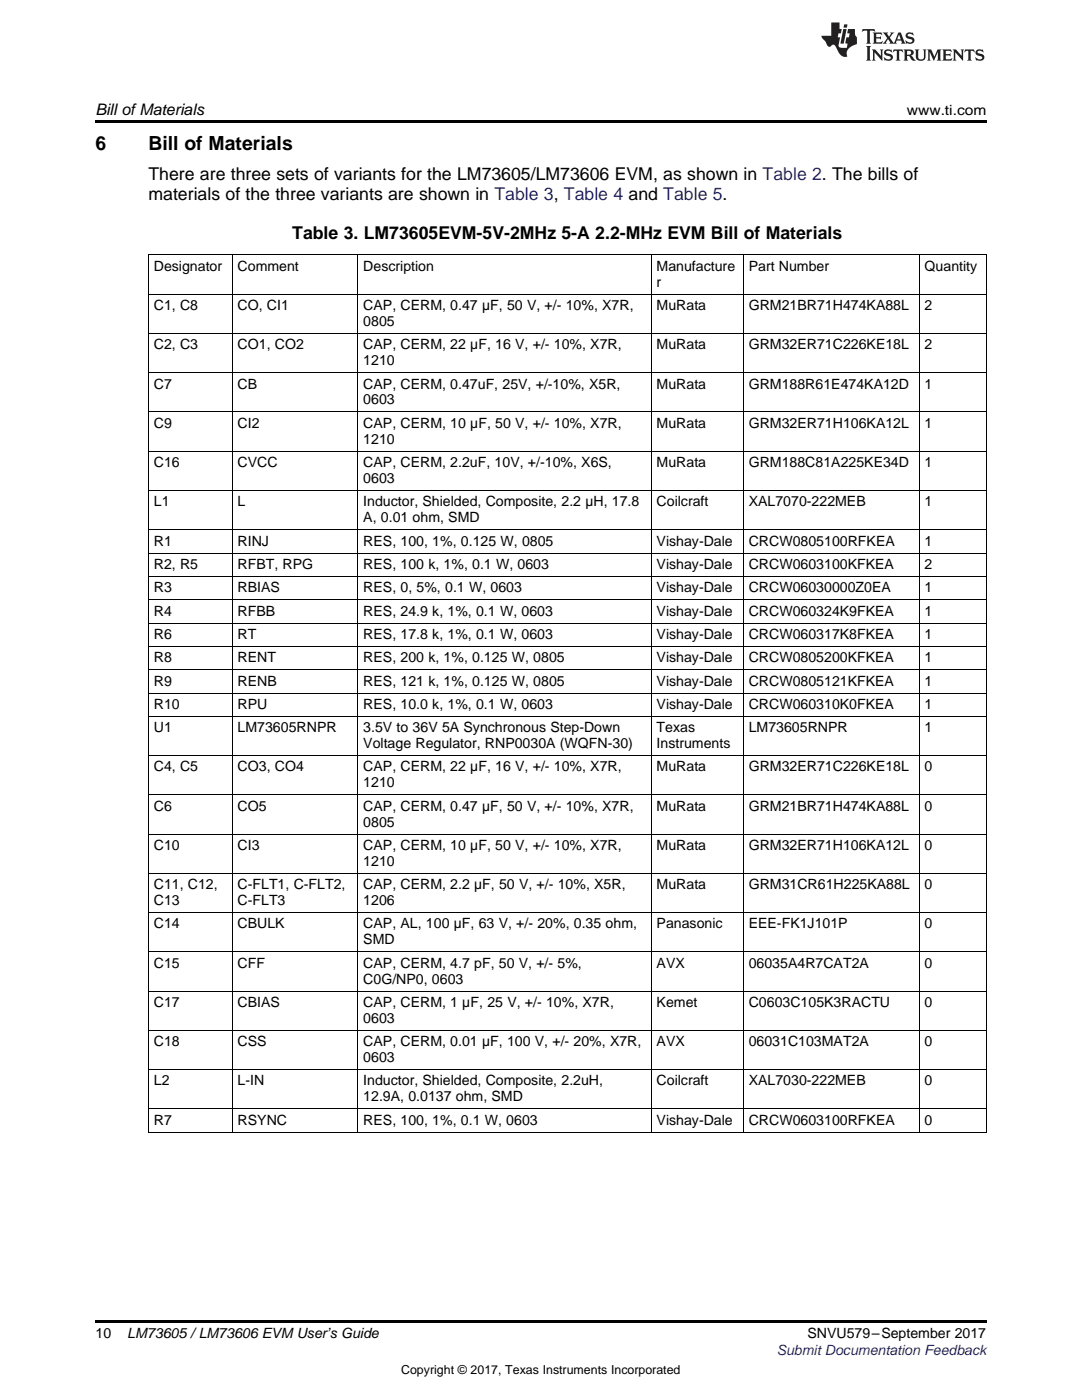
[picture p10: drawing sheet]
<svg xmlns="http://www.w3.org/2000/svg" width="216mm" height="279mm" viewBox="0 0 216 279" stroke-linecap="round" stroke-linejoin="round" font-family="sans-serif">
<defs><g id="words">
<g font-size="3.9">
<text x="19" y="30">6</text>
<text x="29.6" y="30">Bill of Materials</text>
</g>
<g font-size="3.5">
<text x="29.6" y="36">There are three sets of variants for the LM73605/LM73606 EVM, as shown in Table 2. The bills of</text>
<text x="29.6" y="39.9">materials of the three variants are shown in Table 3, Table 4 and Table 5.</text>
<text x="58.3" y="47.6">Table 3. LM73605EVM-5V-2MHz 5-A 2.2-MHz EVM Bill of Materials</text>
</g>
<text font-size="3.2" x="19" y="23">Bill ofMaterials</text>
<g font-size="2.8">
<text x="181" y="23">www.ti.com</text>
<text x="30.7" y="54">Designator</text>
<text x="47.4" y="54">Comment</text>
<text x="72.5" y="54">Description</text>
<text x="131" y="54">Manufacture</text>
<text x="131" y="57.2">r</text>
<text x="149.4" y="54">Part Number</text>
<text x="184.5" y="54">Quantity</text>
<text x="30.7" y="61.9">C1, C8</text>
<text x="47.4" y="61.9">CO, CI1</text>
<text x="72.5" y="61.9">CAP, CERM, 0.47 µF, 50 V, +/- 10%, X7R,</text>
<text x="72.5" y="65.1">0805</text>
<text x="131" y="61.9">MuRata</text>
<text x="149.4" y="61.9">GRM21BR71H474KA88L</text>
<text x="184.5" y="61.9">2</text>
<text x="30.7" y="69.7">C2, C3</text>
<text x="47.4" y="69.7">CO1, CO2</text>
<text x="72.5" y="69.7">CAP, CERM, 22 µF, 16 V, +/- 10%, X7R,</text>
<text x="131" y="69.7">MuRata</text>
<text x="149.4" y="69.7">GRM32ER71C226KE18L</text>
<text x="184.5" y="69.7">2</text>
<text x="30.7" y="77.5">C7</text>
<text x="47.4" y="77.5">CB</text>
<text x="72.5" y="72.9">1210</text>
<text x="72.5" y="77.5">CAP, CERM, 0.47uF, 25V, +/-10%, X5R,</text>
<text x="131" y="77.5">MuRata</text>
<text x="149.4" y="77.5">GRM188R61E474KA12D</text>
<text x="184.5" y="77.5">1</text>
<text x="72.5" y="80.7">0603</text>
<text x="30.7" y="85.4">C9</text>
<text x="47.4" y="85.4">CI2</text>
<text x="72.5" y="85.4">CAP, CERM, 10 µF, 50 V, +/- 10%, X7R,</text>
<text x="72.5" y="88.5">1210</text>
<text x="131" y="85.4">MuRata</text>
<text x="149.4" y="85.4">GRM32ER71H106KA12L</text>
<text x="184.5" y="85.4">1</text>
<text x="30.7" y="93.2">C16</text>
<text x="47.4" y="93.2">CVCC</text>
<text x="72.5" y="93.2">CAP, CERM, 2.2uF, 10V, +/-10%, X6S,</text>
<text x="131" y="93.2">MuRata</text>
<text x="149.4" y="93.2">GRM188C81A225KE34D</text>
<text x="184.5" y="93.2">1</text>
<text x="30.7" y="101">L1</text>
<text x="47.4" y="101">L</text>
<text x="72.5" y="96.4">0603</text>
<text x="72.5" y="101">Inductor, Shielded, Composite, 2.2 µH, 17.8</text>
<text x="131" y="101">Coilcraft</text>
<text x="149.4" y="101">XAL7070-222MEB</text>
<text x="184.5" y="101">1</text>
<text x="72.5" y="104.2">A, 0.01 ohm, SMD</text>
<text x="30.7" y="108.9">R1</text>
<text x="30.7" y="113.5">R2, R5</text>
<text x="47.4" y="108.9">RINJ</text>
<text x="47.4" y="113.5">RFBT, RPG</text>
<text x="72.5" y="108.9">RES, 100, 1%, 0.125 W, 0805</text>
<text x="72.5" y="113.5">RES, 100 k, 1%, 0.1 W, 0603</text>
<text x="131" y="108.9">Vishay-Dale</text>
<text x="131" y="113.5">Vishay-Dale</text>
<text x="149.4" y="108.9">CRCW0805100RFKEA</text>
<text x="149.4" y="113.5">CRCW0603100KFKEA</text>
<text x="184.5" y="108.9">1</text>
<text x="184.5" y="113.5">2</text>
<text x="30.7" y="118.2">R3</text>
<text x="47.4" y="118.2">RBIAS</text>
<text x="72.5" y="118.2">RES, 0, 5%, 0.1 W, 0603</text>
<text x="131" y="118.2">Vishay-Dale</text>
<text x="149.4" y="118.2">CRCW06030000Z0EA</text>
<text x="184.5" y="118.2">1</text>
<text x="30.7" y="122.8">R4</text>
<text x="47.4" y="122.8">RFBB</text>
<text x="72.5" y="122.8">RES, 24.9 k, 1%, 0.1 W, 0603</text>
<text x="131" y="122.8">Vishay-Dale</text>
<text x="149.4" y="122.8">CRCW060324K9FKEA</text>
<text x="184.5" y="122.8">1</text>
<text x="30.7" y="127.5">R6</text>
<text x="47.4" y="127.5">RT</text>
<text x="72.5" y="127.5">RES, 17.8 k, 1%, 0.1 W, 0603</text>
<text x="131" y="127.5">Vishay-Dale</text>
<text x="149.4" y="127.5">CRCW060317K8FKEA</text>
<text x="184.5" y="127.5">1</text>
<text x="30.7" y="132.2">R8</text>
<text x="30.7" y="136.8">R9</text>
<text x="47.4" y="132.2">RENT</text>
<text x="47.4" y="136.8">RENB</text>
<text x="72.5" y="132.2">RES, 200 k, 1%, 0.125 W, 0805</text>
<text x="72.5" y="136.8">RES, 121 k, 1%, 0.125 W, 0805</text>
<text x="131" y="132.2">Vishay-Dale</text>
<text x="131" y="136.8">Vishay-Dale</text>
<text x="149.4" y="132.2">CRCW0805200KFKEA</text>
<text x="149.4" y="136.8">CRCW0805121KFKEA</text>
<text x="184.5" y="132.2">1</text>
<text x="184.5" y="136.8">1</text>
<text x="30.7" y="141.5">R10</text>
<text x="47.4" y="141.5">RPU</text>
<text x="72.5" y="141.5">RES, 10.0 k, 1%, 0.1 W, 0603</text>
<text x="131" y="141.5">Vishay-Dale</text>
<text x="149.4" y="141.5">CRCW060310K0FKEA</text>
<text x="184.5" y="141.5">1</text>
<text x="30.7" y="146.1">U1</text>
<text x="47.4" y="146.1">LM73605RNPR</text>
<text x="72.5" y="146.1">3.5V to 36V 5A Synchronous Step-Down</text>
<text x="72.5" y="149.3">Voltage Regulator, RNP0030A (WQFN-30)</text>
<text x="131" y="146.1">Texas</text>
<text x="131" y="149.3">Instruments</text>
<text x="149.4" y="146.1">LM73605RNPR</text>
<text x="184.5" y="146.1">1</text>
<text x="30.7" y="154">C4, C5</text>
<text x="47.4" y="154">CO3, CO4</text>
<text x="72.5" y="154">CAP, CERM, 22 µF, 16 V, +/- 10%, X7R,</text>
<text x="131" y="154">MuRata</text>
<text x="149.4" y="154">GRM32ER71C226KE18L</text>
<text x="184.5" y="154">0</text>
<text x="30.7" y="161.8">C6</text>
<text x="47.4" y="161.8">CO5</text>
<text x="72.5" y="157.1">1210</text>
<text x="72.5" y="161.8">CAP, CERM, 0.47 µF, 50 V, +/- 10%, X7R,</text>
<text x="131" y="161.8">MuRata</text>
<text x="149.4" y="161.8">GRM21BR71H474KA88L</text>
<text x="184.5" y="161.8">0</text>
<text x="72.5" y="165">0805</text>
<text x="30.7" y="169.6">C10</text>
<text x="47.4" y="169.6">CI3</text>
<text x="72.5" y="169.6">CAP, CERM, 10 µF, 50 V, +/- 10%, X7R,</text>
<text x="72.5" y="172.8">1210</text>
<text x="131" y="169.6">MuRata</text>
<text x="149.4" y="169.6">GRM32ER71H106KA12L</text>
<text x="184.5" y="169.6">0</text>
<text x="30.7" y="177.4">C11, C12,</text>
<text x="47.4" y="177.4">C-FLT1, C-FLT2,</text>
<text x="72.5" y="177.4">CAP, CERM, 2.2 µF, 50 V, +/- 10%, X5R,</text>
<text x="131" y="177.4">MuRata</text>
<text x="149.4" y="177.4">GRM31CR61H225KA88L</text>
<text x="184.5" y="177.4">0</text>
<text x="30.7" y="180.6">C13</text>
<text x="30.7" y="185.3">C14</text>
<text x="47.4" y="180.6">C-FLT3</text>
<text x="47.4" y="185.3">CBULK</text>
<text x="72.5" y="180.6">1206</text>
<text x="72.5" y="185.3">CAP, AL, 100 µF, 63 V, +/- 20%, 0.35 ohm,</text>
<text x="131" y="185.3">Panasonic</text>
<text x="149.4" y="185.3">EEE-FK1J101P</text>
<text x="184.5" y="185.3">0</text>
<text x="72.5" y="188.5">SMD</text>
<text x="30.7" y="193.1">C15</text>
<text x="47.4" y="193.1">CFF</text>
<text x="72.5" y="193.1">CAP, CERM, 4.7 pF, 50 V, +/- 5%,</text>
<text x="72.5" y="196.3">C0G/NP0, 0603</text>
<text x="131" y="193.1">AVX</text>
<text x="149.4" y="193.1">06035A4R7CAT2A</text>
<text x="184.5" y="193.1">0</text>
<text x="30.7" y="200.9">C17</text>
<text x="47.4" y="200.9">CBIAS</text>
<text x="72.5" y="200.9">CAP, CERM, 1 µF, 25 V, +/- 10%, X7R,</text>
<text x="131" y="200.9">Kemet</text>
<text x="149.4" y="200.9">C0603C105K3RACTU</text>
<text x="184.5" y="200.9">0</text>
<text x="30.7" y="208.8">C18</text>
<text x="47.4" y="208.8">CSS</text>
<text x="72.5" y="204.1">0603</text>
<text x="72.5" y="208.8">CAP, CERM, 0.01 µF, 100 V, +/- 20%, X7R,</text>
<text x="131" y="208.8">AVX</text>
<text x="149.4" y="208.8">06031C103MAT2A</text>
<text x="184.5" y="208.8">0</text>
<text x="72.5" y="211.9">0603</text>
<text x="30.7" y="216.6">L2</text>
<text x="47.4" y="216.6">L-IN</text>
<text x="72.5" y="216.6">Inductor, Shielded, Composite, 2.2uH,</text>
<text x="72.5" y="219.8">12.9A, 0.0137 ohm, SMD</text>
<text x="131" y="216.6">Coilcraft</text>
<text x="149.4" y="216.6">XAL7030-222MEB</text>
<text x="184.5" y="216.6">0</text>
<text x="30.7" y="224.4">R7</text>
<text x="47.4" y="224.4">RSYNC</text>
<text x="72.5" y="224.4">RES, 100, 1%, 0.1 W, 0603</text>
<text x="131" y="224.4">Vishay-Dale</text>
<text x="149.4" y="224.4">CRCW0603100RFKEA</text>
<text x="184.5" y="224.4">0</text>
<text x="19" y="267">10</text>
<text x="25.4" y="267.1">LM73605 /LM73606 EVM User’s Guide</text>
<text x="161.1" y="267.1">SNVU579–September 2017</text>
</g>
<text font-size="2.8" fill="#00f" x="155" y="270.4">Submit Documentation Feedback</text>
<text font-size="2.5" x="80" y="274.2">Copyright © 2017, Texas Instruments Incorporated</text>
</g></defs>
<path d="M19 24h177.8v.6h-177.8zM19 263.5h177.8v.6h-177.8z" fill="#000"/>
<g fill="none" stroke="#000" stroke-width=".2">
<path d="M29.6 58.7h167.2M29.6 50.9h167.2M29.7 50.9v175.1M46.3 50.9v175.1M71.4 50.9v175.1M129.9 50.9v175.1M148.3 50.9v175.1M183.4 50.9v175.1M196.8 50.9v175.1M29.6 74.4h167.2M29.6 66.6h167.2M29.6 97.9h167.2"/>
<path d="M29.6 90h167.2M29.6 82.2h167.2M29.6 119.7h167.2M29.6 115h167.2M29.6 110.4h167.2M29.6 105.7h167.2M29.6 138.3h167.2M29.6 133.6h167.2M29.6 129h167.2M29.6 124.3h167.2M29.6 158.6h167.2M29.6 150.8h167.2"/>
<path d="M29.6 143h167.2M29.6 174.3h167.2M29.6 166.5h167.2M29.6 197.8h167.2M29.6 190h167.2M29.6 182.1h167.2M29.6 213.4h167.2M29.6 205.6h167.2M29.6 225.9h167.2M29.6 221.3h167.2"/>
</g>
<g fill="#231f20">
<path d="M172.1 5.8l-.1 .6 .5-.3h.5v.2v2.1l-.2 .3h1l-.2-.3v-2.1v-.2h.6l.4 .3-.1-.6zM174.1 6.5l.3 .4v1.5l-.3 .3h1.9l.1-.5a1.04 1.04 0 0 1-1.3 .1v-.6h.6l.4 .2v-.7l-.4 .2h-.6l.1-.6h.7l.4 .2-.1-.5zM176.1 6.5l.9 1.1-.9 1.1h.8l-.1-.2 .4-.7 .4 .7-.2 .2h1.6l-.2-.2 .1-.4h.9l.2 .4-.2 .2h.9l-.2-.3-.8-1.9h-.5l-.9 2.1-.7-1.1 .8-1h-.8l.1 .3-.3 .5-.4-.6 .2-.2zM179.4 6.9l.3 .9h-.7zM180.9 6.6a.63 .63 0 0 0-.2 .7 .63 .63 0 0 0 .6 .4l.6 .2 .1 .2a.75 .75 0 0 1-.7 .4 .75 .75 0 0 1-.6-.5l.1 .7 .2-.1a1.11 1.11 0 0 0 1.5-.5 1.13 1.13 0 0 0-1.3-.9l-.1-.3a1.04 1.04 0 0 1 1.2 .2l-.1-.6-.2 .1-.5-.1zM172.8 9.2l.3 .3v2.2l-.3 .4h1l-.2-.4v-2.2l.2-.3zM174 9.9l.2 .3v1.5l-.2 .4h.7l-.2-.4v-1.3l1.6 1.7v-1.9l.2-.3h-.7l.2 .3v.9l-1.2-1.2zM176.6 10a.62 .62 0 0 0-.2 .7 .62 .62 0 0 0 .6 .4l.6 .2 .1 .2a.76 .76 0 0 1-.7 .4 .76 .76 0 0 1-.6-.5l.1 .7 .1-.1a1.11 1.11 0 0 0 1.6-.6 1.13 1.13 0 0 0-1.3-.8l-.1-.3a1.04 1.04 0 0 1 1.2 .1l-.1-.5-.2 .1-.5-.2zM178.3 9.9l-.1 .6a.61 .61 0 0 1 .7-.3v1.5l-.2 .4h1l-.3-.4v-1.5a.63 .63 0 0 1 .8 .3l-.1-.6zM180.3 9.9l.2 .3v1.5l-.2 .4h.9l-.2-.2v-.7l.6 .2a.76 .76 0 0 0 1.1 .6l-1-.9a.58 .58 0 0 0 .6-.6 .58 .58 0 0 0-.5-.6zM181 10.2l.1-.1a.45 .45 0 0 1 .6 .1 .45 .45 0 0 1 .1 .5l-.8 .2zM182.5 9.9l.2 .2a2.17 2.17 0 0 0 .4 1.9 .99 .99 0 0 0 1.6-.7v-1.1l.2-.3h-.8l.2 .2a1.92 1.92 0 0 1-.2 1.7 .6 .6 0 0 1-.9-.5v-1.1l.2-.3zM185 9.9l.2 .3v1.5l-.2 .4h.7l-.2-.4v-1.4l.8 1.8 .8-1.8v1.4l-.2 .4h1l-.3-.4v-1.5l.3-.3h-.8l-.7 1.4-.6-1.4zM188 9.9l.2 .3v1.5l-.2 .4h1.8l.2-.6a1.04 1.04 0 0 1-1.3 .2v-.6h.6l.4 .1v-.6l-.4 .2h-.6l.1-.6h.7l.4 .2-.1-.5zM190.1 9.9l.2 .3v1.5l-.2 .4h.7l-.2-.4v-1.3l1.6 1.7v-1.9l.2-.3h-.7l.2 .3v.9l-1.1-1.2zM192.6 9.9l-.1 .6a.61 .61 0 0 1 .7-.3v1.5l-.2 .4h.9l-.2-.4v-1.5a.63 .63 0 0 1 .8 .3l-.2-.6zM194.9 10a.62 .62 0 0 0-.2 .7 .62 .62 0 0 0 .6 .4l.5 .2 .2 .2a.76 .76 0 0 1-.7 .4 .76 .76 0 0 1-.7-.5l.2 .7 .1-.1a1.11 1.11 0 0 0 1.5-.6 1.13 1.13 0 0 0-1.2-.8l-.1-.3a1.04 1.04 0 0 1 1.2 .1l-.2-.5-.2 .1-.5-.2z"/>
<path d="M165.9 4.5v2.6h-2l.1 .4 .8 .9a.91 .91 0 0 0 .9 .9 .56 .56 0 0 1 .5-.4 .56 .56 0 0 1 .5 .3l.4 .8a1.53 1.53 0 0 0 2 1.3 1.54 1.54 0 0 1 1-2.1l.9-.4-.1-1.4a1.52 1.52 0 0 1-.3-1.6h-1.4l-.2 .9h.5l-.1 .8h-.5l-.2 .9v.2l.4 .1-.1 .9a1.93 1.93 0 0 1-1.7-.3l.3-1.8h-.4l.1-.8h.5l.2-.9h-.5v-1.3zM168.3 5.8l-.6 2.9h.7l.5-2.9zM168.4 4.9l-.1 .6h.7l.1-.6z"/>
</g>
<use href="#words"/>
</svg>
